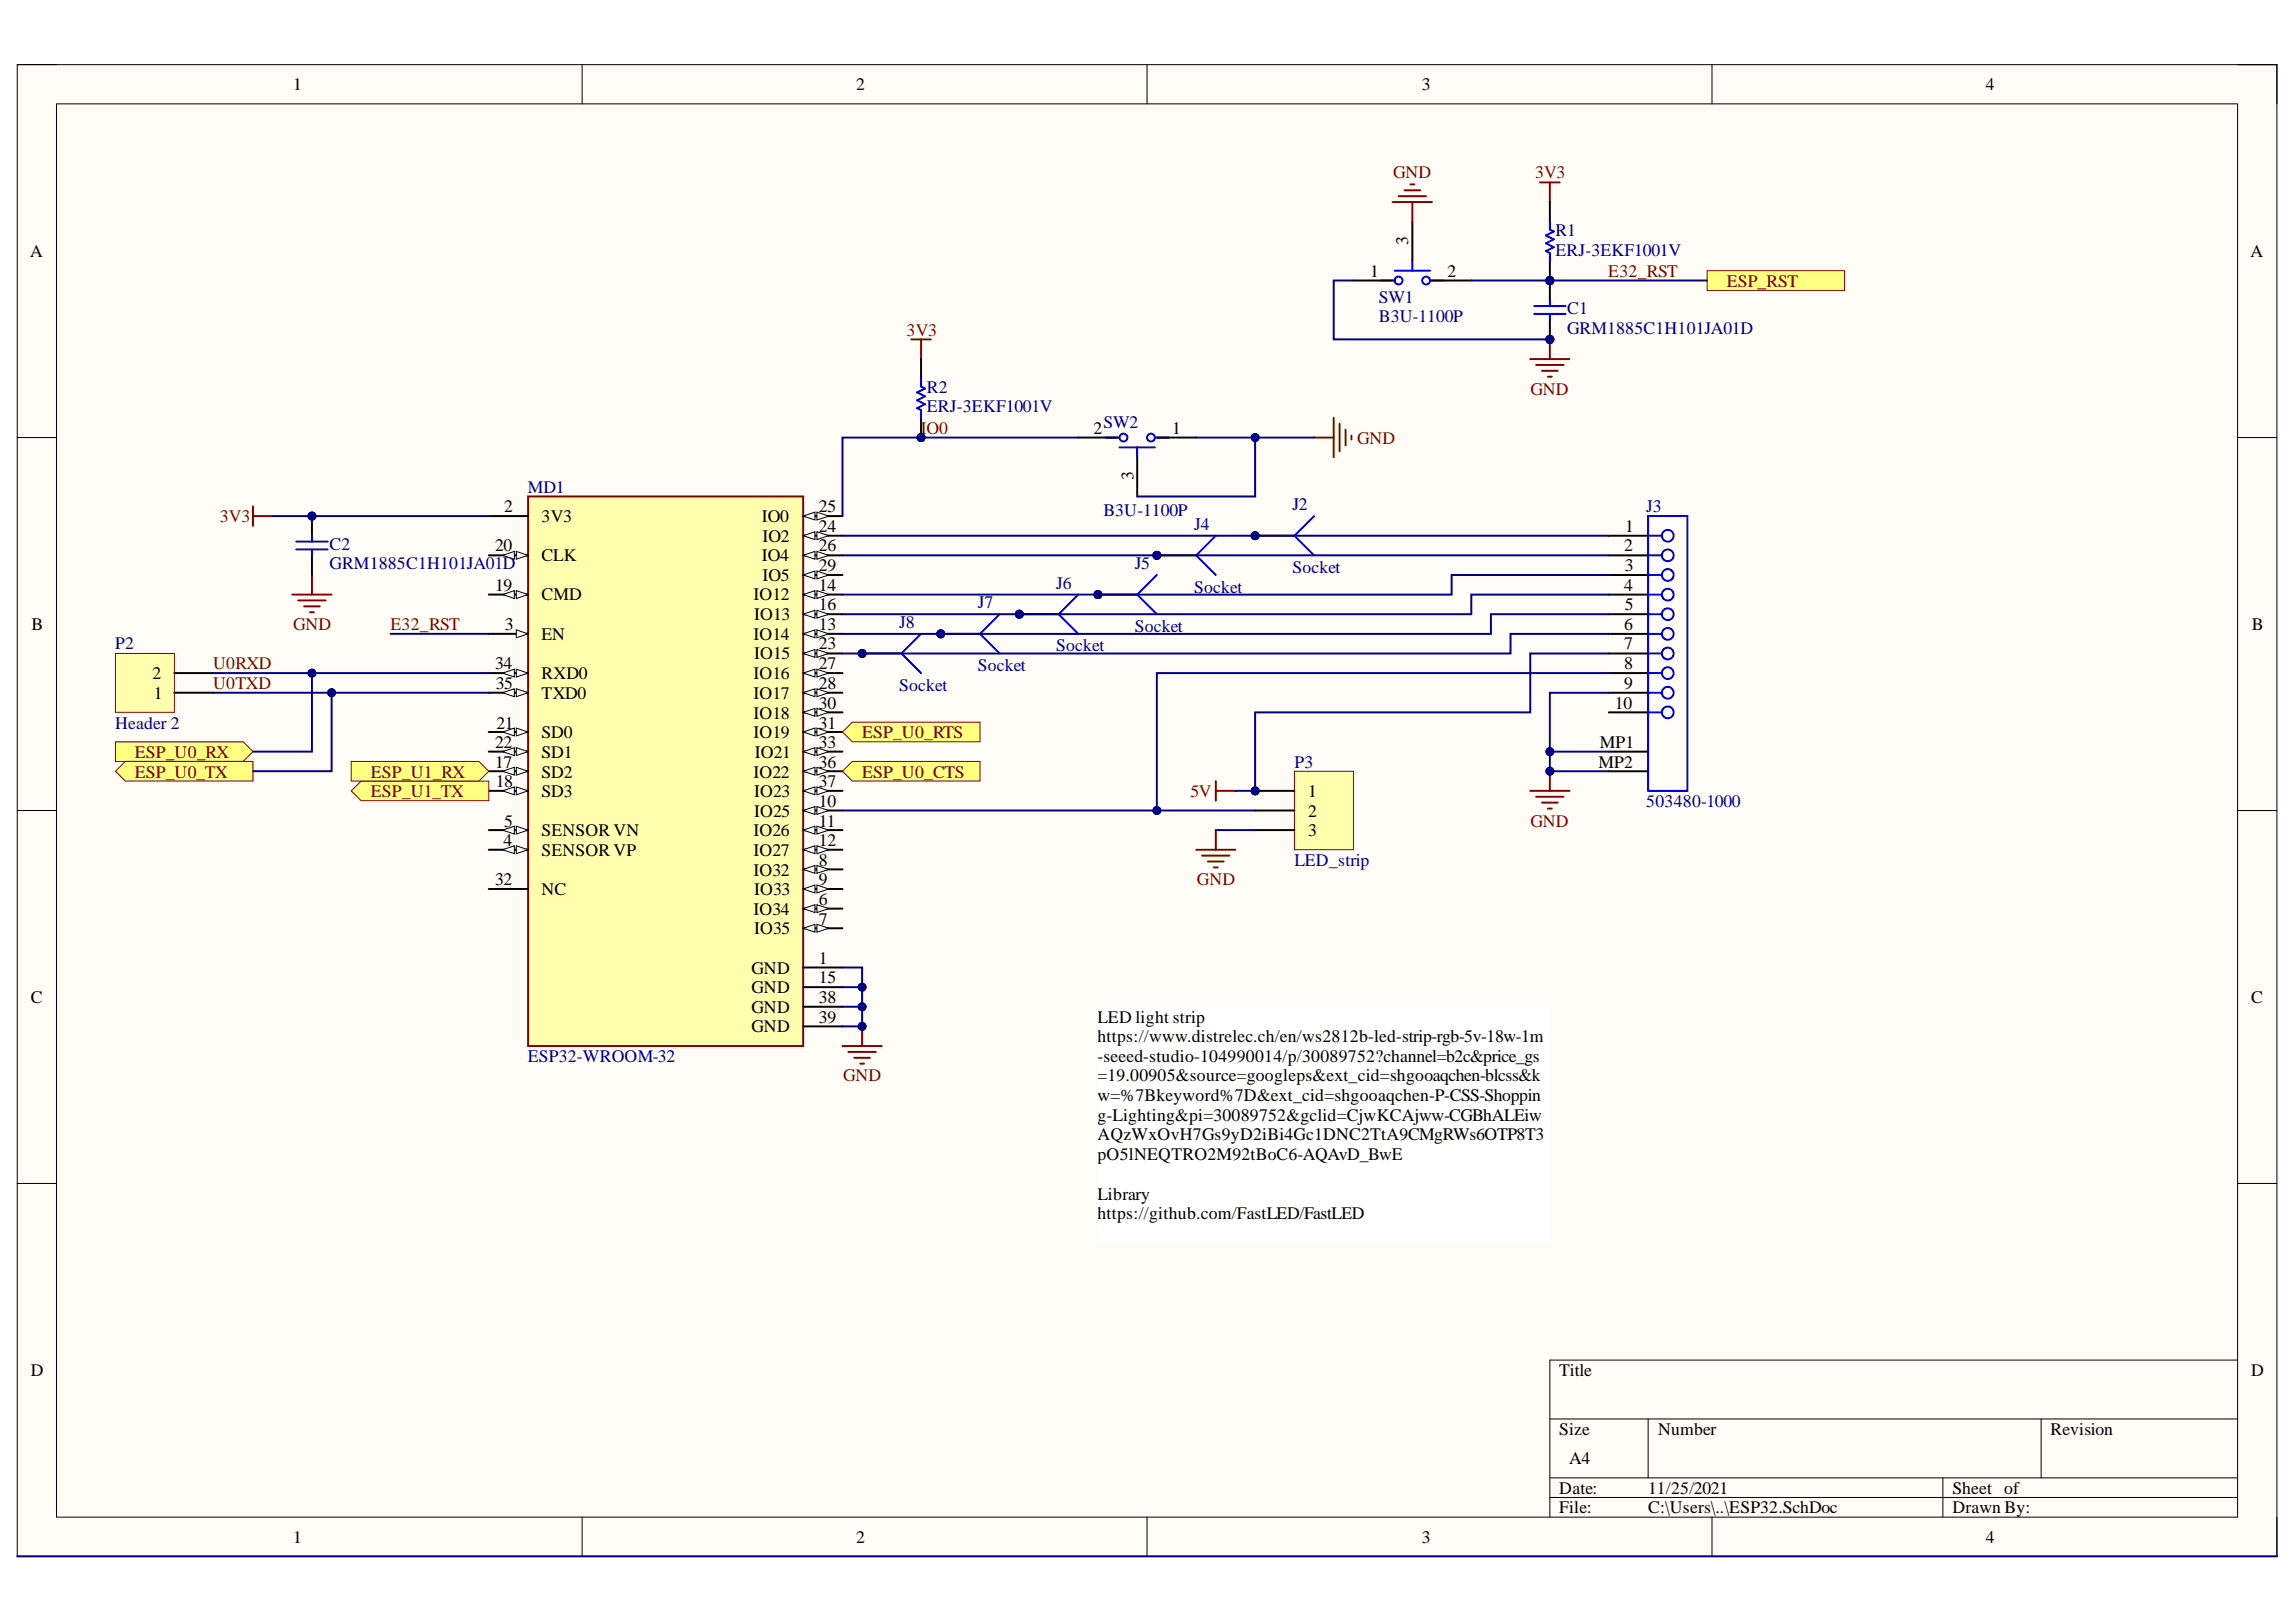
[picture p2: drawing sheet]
<svg xmlns="http://www.w3.org/2000/svg" width="297mm" height="210mm" viewBox="0 0 297 210" stroke-linecap="round" stroke-linejoin="round" font-family="sans-serif">
<defs><g id="words">
<g font-size="2.3">
<text x="37.9" y="11.7">1</text>
<text x="110.8" y="11.7">2</text>
<text x="184" y="11.7">3</text>
<text x="256.9" y="11.7">4</text>
<text x="3.9" y="33.3">A</text>
<text x="177.3" y="35.9">1</text>
<text x="182.2" y="31.7" transform="rotate(-90 182.2 31.7)">3</text>
<text x="187.3" y="35.9">2</text>
<text x="291.2" y="33.3">A</text>
<text x="141.5" y="56.1">2</text>
<text x="151.6" y="56.1">1</text>
<text x="146.6" y="62.2" transform="rotate(-90 146.6 62.2)">3</text>
<text x="64.1" y="71.4">20</text>
<text x="65.2" y="66.3">2</text>
<text x="70.1" y="67.6">3V3</text>
<text x="98.6" y="67.6">IO0</text>
<text x="98.7" y="70.1">IO2</text>
<text x="105.9" y="66.3">25</text>
<text x="105.9" y="68.8">24</text>
<text x="105.9" y="71.4">26</text>
<text x="210.1" y="71.4">2</text>
<text x="210.3" y="68.8">1</text>
<text x="64.1" y="76.4">19</text>
<text x="70.1" y="72.6">CLK</text>
<text x="70.1" y="77.7">CMD</text>
<text x="97.5" y="77.7">IO12</text>
<text x="98.6" y="72.6">IO4</text>
<text x="98.7" y="75.2">IO5</text>
<text x="105.9" y="73.9">29</text>
<text x="105.9" y="76.4">14</text>
<text x="210.1" y="76.4">4</text>
<text x="210.2" y="73.9">3</text>
<text x="4.1" y="81.5">B</text>
<text x="65.3" y="81.5">3</text>
<text x="70.1" y="82.8">EN</text>
<text x="97.5" y="82.8">IO14</text>
<text x="97.6" y="80.2">IO13</text>
<text x="105.9" y="79">16</text>
<text x="105.9" y="81.5">13</text>
<text x="210.1" y="81.5">6</text>
<text x="210.2" y="79">5</text>
<text x="291.3" y="81.5">B</text>
<text x="19.7" y="87.9">2</text>
<text x="64.1" y="86.6">34</text>
<text x="64.1" y="89.2">35</text>
<text x="70.1" y="87.9">RXD0</text>
<text x="97.5" y="87.9">IO16</text>
<text x="97.6" y="85.3">IO15</text>
<text x="105.9" y="84.1">23</text>
<text x="105.9" y="86.6">27</text>
<text x="105.9" y="89.2">28</text>
<text x="210.1" y="84.1">7</text>
<text x="210.1" y="86.6">8</text>
<text x="210.1" y="89.2">9</text>
<text x="19.9" y="90.5">1</text>
<text x="64.2" y="94.3">21</text>
<text x="70.1" y="90.5">TXD0</text>
<text x="70.1" y="95.6">SD0</text>
<text x="97.5" y="90.5">IO17</text>
<text x="97.5" y="93">IO18</text>
<text x="97.5" y="95.6">IO19</text>
<text x="105.9" y="91.7">30</text>
<text x="105.9" y="94.3">31</text>
<text x="208.9" y="91.7">10</text>
<text x="64.1" y="96.8">22</text>
<text x="64.1" y="99.4">17</text>
<text x="64.1" y="101.9">18</text>
<text x="70.1" y="98.1">SD1</text>
<text x="70.1" y="100.6">SD2</text>
<text x="97.5" y="100.6">IO22</text>
<text x="97.6" y="98.1">IO21</text>
<text x="105.9" y="96.8">33</text>
<text x="105.9" y="99.4">36</text>
<text x="105.9" y="101.9">37</text>
<text x="206.8" y="99.4">MP2</text>
<text x="207" y="96.8">MP1</text>
<text x="65.2" y="107">5</text>
<text x="70.1" y="103.2">SD3</text>
<text x="97.6" y="103.2">IO23</text>
<text x="97.6" y="105.7">IO25</text>
<text x="105.9" y="104.4">10</text>
<text x="105.9" y="107">11</text>
<text x="169.2" y="103.2">1</text>
<text x="169.2" y="105.7">2</text>
<text x="65.2" y="109.5">4</text>
<text x="70.1" y="108.2">SENSOR VN</text>
<text x="70.1" y="110.8">SENSOR VP</text>
<text x="97.5" y="108.2">IO26</text>
<text x="97.5" y="110.8">IO27</text>
<text x="97.5" y="113.3">IO32</text>
<text x="105.9" y="109.5">12</text>
<text x="105.9" y="112">8</text>
<text x="169.2" y="108.2">3</text>
<text x="64.1" y="114.6">32</text>
<text x="70.1" y="115.8">NC</text>
<text x="97.5" y="118.4">IO34</text>
<text x="97.6" y="115.8">IO33</text>
<text x="105.9" y="114.6">9</text>
<text x="105.9" y="117.1">6</text>
<text x="105.9" y="119.6">7</text>
<text x="97.2" y="126">GND</text>
<text x="97.6" y="120.9">IO35</text>
<text x="105.9" y="124.7">1</text>
<text x="4" y="129.8">C</text>
<text x="97.2" y="128.5">GND</text>
<text x="97.2" y="131.1">GND</text>
<text x="105.9" y="127.3">15</text>
<text x="105.9" y="129.8">38</text>
<text x="291.2" y="129.8">C</text>
<text x="97.2" y="133.6">GND</text>
<text x="105.9" y="132.3">39</text>
<text x="142" y="132.3">LED light strip</text>
<text x="142" y="134.9">https://www.distrelec.ch/en/ws2812b-led-strip-rgb-5v-18w-1m</text>
<text x="142" y="137.4">-seeed-studio-104990014/p/30089752?channel=b2c&amp;price_gs</text>
<text x="142" y="139.9">=19.00905&amp;source=googleps&amp;ext_cid=shgooaqchen-blcss&amp;k</text>
<text x="142" y="142.5">w=%7Bkeyword%7D&amp;ext_cid=shgooaqchen-P-CSS-Shoppin</text>
<text x="142" y="145">g-Lighting&amp;pi=30089752&amp;gclid=CjwKCAjww-CGBhALEiw</text>
<text x="142" y="147.5">AQzWxOvH7Gs9yD2iBi4Gc1DNC2TtA9CMgRWs6OTP8T3</text>
<text x="142" y="150.2">pO5lNEQTRO2M92tBoC6-AQAvD_BwE</text>
<text x="142" y="155.2">Library</text>
<text x="142" y="157.8">https://github.com/FastLED/FastLED</text>
<text x="4" y="178.1">D</text>
<text x="201.7" y="178.1">Title</text>
<text x="291.2" y="178.1">D</text>
<text x="201.7" y="185.7">Size</text>
<text x="214.5" y="185.7">Number</text>
<text x="265.3" y="185.7">Revision</text>
<text x="203" y="189.5">A4</text>
<text x="201.7" y="193.3">Date:</text>
<text x="201.7" y="195.8">File:</text>
<text x="213.2" y="193.3">11/25/2021</text>
<text x="213.2" y="195.8">C:\Users\..\ESP32.SchDoc</text>
<text x="252.6" y="193.3">Sheet of</text>
<text x="252.6" y="195.8">Drawn By:</text>
<text x="37.9" y="199.6">1</text>
<text x="110.8" y="199.6">2</text>
<text x="184" y="199.6">3</text>
<text x="256.9" y="199.6">4</text>
</g>
<g font-size="2.3" fill="#800000">
<text x="180.2" y="23.1">GND</text>
<text x="198.6" y="23.1">3V3</text>
<text x="208.1" y="35.9">E32_RST</text>
<text x="223.4" y="37.1">ESP_RST</text>
<text x="117.3" y="43.5">3V3</text>
<text x="198" y="51.1">GND</text>
<text x="119.1" y="56.1">IO0</text>
<text x="175.6" y="57.4">GND</text>
<text x="28.4" y="67.6">3V3</text>
<text x="37.9" y="81.5">GND</text>
<text x="50.5" y="81.5">E32_RST</text>
<text x="27.6" y="89.2">U0TXD</text>
<text x="27.6" y="86.6">U0RXD</text>
<text x="111.5" y="95.6">ESP_U0_RTS</text>
<text x="17.4" y="98.1">ESP_U0_RX</text>
<text x="17.4" y="100.6">ESP_U0_TX</text>
<text x="48" y="100.6">ESP_U1_RX</text>
<text x="111.5" y="100.6">ESP_U0_CTS</text>
<text x="48" y="103.2">ESP_U1_TX</text>
<text x="154" y="103.2">5V</text>
<text x="198" y="107">GND</text>
<text x="154.8" y="114.6">GND</text>
<text x="109.1" y="139.9">GND</text>
</g>
<g font-size="2.3" fill="#000080">
<text x="201.2" y="30.5">R1</text>
<text x="201.2" y="33.1">ERJ-3EKF1001V</text>
<text x="178.4" y="39.2">SW1</text>
<text x="178.4" y="41.7">B3U-1100P</text>
<text x="202.7" y="40.7">C1</text>
<text x="202.7" y="43.2">GRM1885C1H101JA01D</text>
<text x="119.9" y="50.8">R2</text>
<text x="119.9" y="53.4">ERJ-3EKF1001V</text>
<text x="142.7" y="55.4">SW2</text>
<text x="68.3" y="63.8">MD1</text>
<text x="42.6" y="71.1">C2</text>
<text x="142.7" y="66.8">B3U-1100P</text>
<text x="154.5" y="68.6">J4</text>
<text x="167.2" y="66">J2</text>
<text x="213" y="66.3">J3</text>
<text x="42.6" y="73.7">GRM1885C1H101JA01D</text>
<text x="136.7" y="76.2">J6</text>
<text x="146.8" y="73.7">J5</text>
<text x="154.5" y="76.7">Socket</text>
<text x="167.2" y="74.2">Socket</text>
<text x="116.3" y="81.3">J8</text>
<text x="126.5" y="78.7">J7</text>
<text x="146.8" y="81.8">Socket</text>
<text x="14.9" y="84.1">P2</text>
<text x="116.3" y="89.5">Socket</text>
<text x="126.5" y="86.8">Socket</text>
<text x="136.7" y="84.3">Socket</text>
<text x="14.9" y="94.3">Header 2</text>
<text x="167.5" y="99.4">P3</text>
<text x="213" y="104.4">503480-1000</text>
<text x="167.5" y="112">LED_strip</text>
<text x="68.3" y="137.4">ESP32-WROOM-32</text>
</g>
</g></defs>
<path d="M2.2 8.4h292.4v193h-292.4z" fill-rule="evenodd" fill="#fffcf8"/>
<path d="M2.2 8.4h292.4v193h-292.4z" fill="none" stroke="#000" stroke-width=".13"/>
<path d="M7.3 13.4h282.2v182.9h-282.2z" fill-rule="evenodd" fill="#fffcf8"/>
<g fill="none" stroke="#000" stroke-width=".13">
<path d="M2.2 8.4h5.1M7.3 13.4h282.2v182.9h-282.2zM75.3 8.4v5M148.4 8.4v5M221.5 8.4v5M289.5 8.4h5.1v5M2.2 56.6h5.1M289.5 56.6h5.1M2.2 104.9h5.1M289.5 104.9h5.1M2.2 153.1h5.1M289.5 153.1h5.1"/>
<path d="M289.5 176h-89v20.3M75.3 196.3v5.1M148.4 196.3v5.1M200.5 183.6h89M200.5 191.3h89M200.5 193.8h89M213.2 183.6v7.7M221.5 196.3v5.1M251.4 191.3v5M264.1 183.6v7.7M294.6 196.3v5.1"/>
</g>
<path d="M68.3 64.2h35.6v71.2h-35.6z" fill-rule="evenodd" fill="#ffffb0"/>
<path d="M68.3 64.2h35.6v71.2h-35.6z" fill="none" stroke="#800000" stroke-width=".25"/>
<path d="M63.2 66.8h5.1M63.2 107.4h5.1" fill="none" stroke="#000" stroke-width=".25"/>
<path d="M66.8 106.9l1.5 .5-1.5 .5z" fill="#f8fcff"/>
<path d="M66.8 106.9l1.5 .5-1.5 .5z" fill="none" stroke="#000" stroke-width=".13"/>
<path d="M65 107.4l1.5-.5v1z" fill="#f8fcff"/>
<path d="M65 107.4l1.5-.5v1z" fill="none" stroke="#000" stroke-width=".13"/>
<path d="M63.2 110h5.1" fill="none" stroke="#000" stroke-width=".25"/>
<path d="M66.8 109.5l1.5 .5-1.5 .5z" fill="#f8fcff"/>
<path d="M66.8 109.5l1.5 .5-1.5 .5z" fill="none" stroke="#000" stroke-width=".13"/>
<path d="M65 110l1.5-.5v1z" fill="#f8fcff"/>
<path d="M65 110l1.5-.5v1z" fill="none" stroke="#000" stroke-width=".13"/>
<path d="M103.9 66.8h5.1" fill="none" stroke="#000" stroke-width=".25"/>
<path d="M103.9 66.8l1.5-.5v1z" fill="#f8fcff"/>
<path d="M103.9 66.8l1.5-.5v1z" fill="none" stroke="#000" stroke-width=".13"/>
<path d="M105.7 66.3l1.5 .5-1.5 .5z" fill="#f8fcff"/>
<path d="M105.7 66.3l1.5 .5-1.5 .5z" fill="none" stroke="#000" stroke-width=".13"/>
<path d="M103.9 69.3h5.1" fill="none" stroke="#000" stroke-width=".25"/>
<path d="M103.9 69.3l1.5-.5v1z" fill="#f8fcff"/>
<path d="M103.9 69.3l1.5-.5v1z" fill="none" stroke="#000" stroke-width=".13"/>
<path d="M105.7 68.8l1.5 .5-1.5 .5z" fill="#f8fcff"/>
<path d="M105.7 68.8l1.5 .5-1.5 .5z" fill="none" stroke="#000" stroke-width=".13"/>
<path d="M103.9 71.9h5.1" fill="none" stroke="#000" stroke-width=".25"/>
<path d="M103.9 71.9l1.5-.5v1z" fill="#f8fcff"/>
<path d="M103.9 71.9l1.5-.5v1z" fill="none" stroke="#000" stroke-width=".13"/>
<path d="M105.7 71.4l1.5 .5-1.5 .5z" fill="#f8fcff"/>
<path d="M105.7 71.4l1.5 .5-1.5 .5z" fill="none" stroke="#000" stroke-width=".13"/>
<path d="M103.9 74.4h5.1" fill="none" stroke="#000" stroke-width=".25"/>
<path d="M103.9 74.4l1.5-.5v1z" fill="#f8fcff"/>
<path d="M103.9 74.4l1.5-.5v1z" fill="none" stroke="#000" stroke-width=".13"/>
<path d="M105.7 73.9l1.5 .5-1.5 .5z" fill="#f8fcff"/>
<path d="M105.7 73.9l1.5 .5-1.5 .5z" fill="none" stroke="#000" stroke-width=".13"/>
<path d="M103.9 76.9h5.1" fill="none" stroke="#000" stroke-width=".25"/>
<path d="M103.9 76.9l1.5-.5v1.1z" fill="#f8fcff"/>
<path d="M103.9 76.9l1.5-.5v1.1z" fill="none" stroke="#000" stroke-width=".13"/>
<path d="M105.7 76.4l1.5 .5-1.5 .6z" fill="#f8fcff"/>
<path d="M105.7 76.4l1.5 .5-1.5 .6z" fill="none" stroke="#000" stroke-width=".13"/>
<path d="M103.9 79.5h5.1" fill="none" stroke="#000" stroke-width=".25"/>
<path d="M103.9 79.5l1.5-.5v1z" fill="#f8fcff"/>
<path d="M103.9 79.5l1.5-.5v1z" fill="none" stroke="#000" stroke-width=".13"/>
<path d="M105.7 79l1.5 .5-1.5 .5z" fill="#f8fcff"/>
<path d="M105.7 79l1.5 .5-1.5 .5z" fill="none" stroke="#000" stroke-width=".13"/>
<path d="M103.9 82h5.1" fill="none" stroke="#000" stroke-width=".25"/>
<path d="M103.9 82l1.5-.5v1z" fill="#f8fcff"/>
<path d="M103.9 82l1.5-.5v1z" fill="none" stroke="#000" stroke-width=".13"/>
<path d="M105.7 81.5l1.5 .5-1.5 .5z" fill="#f8fcff"/>
<path d="M105.7 81.5l1.5 .5-1.5 .5z" fill="none" stroke="#000" stroke-width=".13"/>
<path d="M103.9 84.6h5.1" fill="none" stroke="#000" stroke-width=".25"/>
<path d="M103.9 84.6l1.5-.5v1z" fill="#f8fcff"/>
<path d="M103.9 84.6l1.5-.5v1z" fill="none" stroke="#000" stroke-width=".13"/>
<path d="M105.7 84.1l1.5 .5-1.5 .5z" fill="#f8fcff"/>
<path d="M105.7 84.1l1.5 .5-1.5 .5z" fill="none" stroke="#000" stroke-width=".13"/>
<path d="M103.9 87.1h5.1" fill="none" stroke="#000" stroke-width=".25"/>
<path d="M103.9 87.1l1.5-.5v1z" fill="#f8fcff"/>
<path d="M103.9 87.1l1.5-.5v1z" fill="none" stroke="#000" stroke-width=".13"/>
<path d="M105.7 86.6l1.5 .5-1.5 .5z" fill="#f8fcff"/>
<path d="M105.7 86.6l1.5 .5-1.5 .5z" fill="none" stroke="#000" stroke-width=".13"/>
<path d="M103.9 89.6h5.1" fill="none" stroke="#000" stroke-width=".25"/>
<path d="M103.9 89.6l1.5-.5v1.1z" fill="#f8fcff"/>
<path d="M103.9 89.6l1.5-.5v1.1z" fill="none" stroke="#000" stroke-width=".13"/>
<path d="M105.7 89.1l1.5 .5-1.5 .6z" fill="#f8fcff"/>
<path d="M105.7 89.1l1.5 .5-1.5 .6z" fill="none" stroke="#000" stroke-width=".13"/>
<path d="M103.9 92.2h5.1" fill="none" stroke="#000" stroke-width=".25"/>
<path d="M103.9 92.2l1.5-.5v1z" fill="#f8fcff"/>
<path d="M103.9 92.2l1.5-.5v1z" fill="none" stroke="#000" stroke-width=".13"/>
<path d="M105.7 91.7l1.5 .5-1.5 .5z" fill="#f8fcff"/>
<path d="M105.7 91.7l1.5 .5-1.5 .5z" fill="none" stroke="#000" stroke-width=".13"/>
<path d="M103.9 94.7h5.1" fill="none" stroke="#000" stroke-width=".25"/>
<path d="M103.9 94.7l1.5-.5v1z" fill="#f8fcff"/>
<path d="M103.9 94.7l1.5-.5v1z" fill="none" stroke="#000" stroke-width=".13"/>
<path d="M105.7 94.2l1.5 .5-1.5 .5z" fill="#f8fcff"/>
<path d="M105.7 94.2l1.5 .5-1.5 .5z" fill="none" stroke="#000" stroke-width=".13"/>
<path d="M103.9 97.3h5.1" fill="none" stroke="#000" stroke-width=".25"/>
<path d="M103.9 97.3l1.5-.5v1z" fill="#f8fcff"/>
<path d="M103.9 97.3l1.5-.5v1z" fill="none" stroke="#000" stroke-width=".13"/>
<path d="M105.7 96.8l1.5 .5-1.5 .5z" fill="#f8fcff"/>
<path d="M105.7 96.8l1.5 .5-1.5 .5z" fill="none" stroke="#000" stroke-width=".13"/>
<path d="M103.9 99.8h5.1" fill="none" stroke="#000" stroke-width=".25"/>
<path d="M103.9 99.8l1.5-.5v1z" fill="#f8fcff"/>
<path d="M103.9 99.8l1.5-.5v1z" fill="none" stroke="#000" stroke-width=".13"/>
<path d="M105.7 99.3l1.5 .5-1.5 .5z" fill="#f8fcff"/>
<path d="M105.7 99.3l1.5 .5-1.5 .5z" fill="none" stroke="#000" stroke-width=".13"/>
<path d="M103.9 102.3h5.1" fill="none" stroke="#000" stroke-width=".25"/>
<path d="M103.9 102.3l1.5-.5v1.1z" fill="#f8fcff"/>
<path d="M103.9 102.3l1.5-.5v1.1z" fill="none" stroke="#000" stroke-width=".13"/>
<path d="M105.7 101.8l1.5 .5-1.5 .6z" fill="#f8fcff"/>
<path d="M105.7 101.8l1.5 .5-1.5 .6z" fill="none" stroke="#000" stroke-width=".13"/>
<path d="M103.9 104.9h5.1" fill="none" stroke="#000" stroke-width=".25"/>
<path d="M103.9 104.9l1.5-.5v1z" fill="#f8fcff"/>
<path d="M103.9 104.9l1.5-.5v1z" fill="none" stroke="#000" stroke-width=".13"/>
<path d="M105.7 104.4l1.5 .5-1.5 .5z" fill="#f8fcff"/>
<path d="M105.7 104.4l1.5 .5-1.5 .5z" fill="none" stroke="#000" stroke-width=".13"/>
<path d="M103.9 107.4h5.1" fill="none" stroke="#000" stroke-width=".25"/>
<path d="M103.9 107.4l1.5-.5v1z" fill="#f8fcff"/>
<path d="M103.9 107.4l1.5-.5v1z" fill="none" stroke="#000" stroke-width=".13"/>
<path d="M105.7 106.9l1.5 .5-1.5 .5z" fill="#f8fcff"/>
<path d="M105.7 106.9l1.5 .5-1.5 .5z" fill="none" stroke="#000" stroke-width=".13"/>
<path d="M103.9 110h5.1" fill="none" stroke="#000" stroke-width=".25"/>
<path d="M103.9 110l1.5-.5v1z" fill="#f8fcff"/>
<path d="M103.9 110l1.5-.5v1z" fill="none" stroke="#000" stroke-width=".13"/>
<path d="M105.7 109.5l1.5 .5-1.5 .5z" fill="#f8fcff"/>
<path d="M105.7 109.5l1.5 .5-1.5 .5z" fill="none" stroke="#000" stroke-width=".13"/>
<path d="M103.9 112.5h5.1" fill="none" stroke="#000" stroke-width=".25"/>
<path d="M103.9 112.5l1.5-.5v1z" fill="#f8fcff"/>
<path d="M103.9 112.5l1.5-.5v1z" fill="none" stroke="#000" stroke-width=".13"/>
<path d="M105.7 112l1.5 .5-1.5 .5z" fill="#f8fcff"/>
<path d="M105.7 112l1.5 .5-1.5 .5z" fill="none" stroke="#000" stroke-width=".13"/>
<path d="M103.9 115h5.1" fill="none" stroke="#000" stroke-width=".25"/>
<path d="M103.9 115l1.5-.5v1.1z" fill="#f8fcff"/>
<path d="M103.9 115l1.5-.5v1.1z" fill="none" stroke="#000" stroke-width=".13"/>
<path d="M105.7 114.5l1.5 .5-1.5 .6z" fill="#f8fcff"/>
<path d="M105.7 114.5l1.5 .5-1.5 .6z" fill="none" stroke="#000" stroke-width=".13"/>
<path d="M103.9 117.6h5.1" fill="none" stroke="#000" stroke-width=".25"/>
<path d="M103.9 117.6l1.5-.5v1z" fill="#f8fcff"/>
<path d="M103.9 117.6l1.5-.5v1z" fill="none" stroke="#000" stroke-width=".13"/>
<path d="M105.7 117.1l1.5 .5-1.5 .5z" fill="#f8fcff"/>
<path d="M105.7 117.1l1.5 .5-1.5 .5z" fill="none" stroke="#000" stroke-width=".13"/>
<path d="M103.9 120.1h5.1" fill="none" stroke="#000" stroke-width=".25"/>
<path d="M103.9 120.1l1.5-.5v1z" fill="#f8fcff"/>
<path d="M103.9 120.1l1.5-.5v1z" fill="none" stroke="#000" stroke-width=".13"/>
<path d="M105.7 119.6l1.5 .5-1.5 .5z" fill="#f8fcff"/>
<path d="M105.7 119.6l1.5 .5-1.5 .5z" fill="none" stroke="#000" stroke-width=".13"/>
<path d="M63.2 71.9h5.1" fill="none" stroke="#000" stroke-width=".25"/>
<path d="M66.8 71.4l1.5 .5-1.5 .5z" fill="#f8fcff"/>
<path d="M66.8 71.4l1.5 .5-1.5 .5z" fill="none" stroke="#000" stroke-width=".13"/>
<path d="M65 71.9l1.5-.5v1z" fill="#f8fcff"/>
<path d="M65 71.9l1.5-.5v1z" fill="none" stroke="#000" stroke-width=".13"/>
<path d="M63.2 76.9h5.1" fill="none" stroke="#000" stroke-width=".25"/>
<path d="M66.8 76.4l1.5 .5-1.5 .6z" fill="#f8fcff"/>
<path d="M66.8 76.4l1.5 .5-1.5 .6z" fill="none" stroke="#000" stroke-width=".13"/>
<path d="M65 76.9l1.5-.5v1.1z" fill="#f8fcff"/>
<path d="M65 76.9l1.5-.5v1.1z" fill="none" stroke="#000" stroke-width=".13"/>
<path d="M63.2 82h5.1" fill="none" stroke="#000" stroke-width=".25"/>
<path d="M66.8 81.5l1.5 .5-1.5 .5z" fill="#f8fcff"/>
<path d="M66.8 81.5l1.5 .5-1.5 .5z" fill="none" stroke="#000" stroke-width=".13"/>
<path d="M63.2 87.1h5.1M63.2 115h5.1" fill="none" stroke="#000" stroke-width=".25"/>
<path d="M66.8 86.6l1.5 .5-1.5 .5z" fill="#f8fcff"/>
<path d="M66.8 86.6l1.5 .5-1.5 .5z" fill="none" stroke="#000" stroke-width=".13"/>
<path d="M65 87.1l1.5-.5v1z" fill="#f8fcff"/>
<path d="M65 87.1l1.5-.5v1z" fill="none" stroke="#000" stroke-width=".13"/>
<path d="M63.2 89.6h5.1" fill="none" stroke="#000" stroke-width=".25"/>
<path d="M66.8 89.1l1.5 .5-1.5 .6z" fill="#f8fcff"/>
<path d="M66.8 89.1l1.5 .5-1.5 .6z" fill="none" stroke="#000" stroke-width=".13"/>
<path d="M65 89.6l1.5-.5v1.1z" fill="#f8fcff"/>
<path d="M65 89.6l1.5-.5v1.1z" fill="none" stroke="#000" stroke-width=".13"/>
<path d="M63.2 94.7h5.1" fill="none" stroke="#000" stroke-width=".25"/>
<path d="M66.8 94.2l1.5 .5-1.5 .5z" fill="#f8fcff"/>
<path d="M66.8 94.2l1.5 .5-1.5 .5z" fill="none" stroke="#000" stroke-width=".13"/>
<path d="M65 94.7l1.5-.5v1z" fill="#f8fcff"/>
<path d="M65 94.7l1.5-.5v1z" fill="none" stroke="#000" stroke-width=".13"/>
<path d="M63.2 97.3h5.1" fill="none" stroke="#000" stroke-width=".25"/>
<path d="M66.8 96.8l1.5 .5-1.5 .5z" fill="#f8fcff"/>
<path d="M66.8 96.8l1.5 .5-1.5 .5z" fill="none" stroke="#000" stroke-width=".13"/>
<path d="M65 97.3l1.5-.5v1z" fill="#f8fcff"/>
<path d="M65 97.3l1.5-.5v1z" fill="none" stroke="#000" stroke-width=".13"/>
<path d="M63.2 99.8h5.1" fill="none" stroke="#000" stroke-width=".25"/>
<path d="M66.8 99.3l1.5 .5-1.5 .5z" fill="#f8fcff"/>
<path d="M66.8 99.3l1.5 .5-1.5 .5z" fill="none" stroke="#000" stroke-width=".13"/>
<path d="M65 99.8l1.5-.5v1z" fill="#f8fcff"/>
<path d="M65 99.8l1.5-.5v1z" fill="none" stroke="#000" stroke-width=".13"/>
<path d="M63.2 102.3h5.1" fill="none" stroke="#000" stroke-width=".25"/>
<path d="M66.8 101.8l1.5 .5-1.5 .6z" fill="#f8fcff"/>
<path d="M66.8 101.8l1.5 .5-1.5 .6z" fill="none" stroke="#000" stroke-width=".13"/>
<path d="M65 102.3l1.5-.5v1.1z" fill="#f8fcff"/>
<path d="M65 102.3l1.5-.5v1.1z" fill="none" stroke="#000" stroke-width=".13"/>
<path d="M103.9 125.2h5.1M103.9 127.7h5.1M103.9 130.3h5.1M103.9 132.8h5.1" fill="none" stroke="#000" stroke-width=".25"/>
<path d="M109 135.4h5.1M109.8 136.1h3.5M110.5 136.9h2.1M111.3 137.7h.5M111.5 132.8v2.6" fill="none" stroke="#800000" stroke-width=".25"/>
<circle cx="111.5" cy="132.8" r=".51" fill="#000080"/>
<circle cx="111.5" cy="132.8" r=".51" fill="none" stroke="#000080" stroke-width=".13"/>
<g fill="none" stroke="#800000" stroke-width=".25">
<path d="M199.2 23.6h2.6M200.5 23.6v2.5M198 46.5h5M198.7 47.2h3.6M199.5 48h2M200.3 48.8h.5M200.5 43.9v2.6M32.7 65.5v2.6M32.7 66.8h2.6M37.8 76.9h5.1M38.6 77.7h3.5M39.3 78.5h2.1"/>
<path d="M40.1 79.2h.5M40.4 74.4v2.5"/>
</g>
<circle cx="200.5" cy="43.9" r=".51" fill="#000080"/>
<circle cx="200.5" cy="43.9" r=".51" fill="none" stroke="#000080" stroke-width=".13"/>
<path d="M117.9 43.9h2.5M119.2 43.9v2.6" fill="none" stroke="#800000" stroke-width=".25"/>
<circle cx="119.2" cy="56.6" r=".51" fill="#000080"/>
<circle cx="119.2" cy="56.6" r=".51" fill="none" stroke="#000080" stroke-width=".13"/>
<path d="M170 56.6h2.5M172.5 54.1v5.1M173.3 54.8v3.6M174.1 55.6v2M174.8 56.4v.5" fill="none" stroke="#800000" stroke-width=".25"/>
<path d="M14.9 84.6h7.7v7.6h-7.7z" fill-rule="evenodd" fill="#ffffb0"/>
<path d="M14.9 84.6h7.7v7.6h-7.7z" fill="none" stroke="#800000" stroke-width=".13"/>
<path d="M22.6 89.6h5M22.6 87.1h5" fill="none" stroke="#000" stroke-width=".25"/>
<path d="M14.9 96h16.6l1.2 1.3-1.2 1.2h-16.6z" fill-rule="evenodd" fill="#ffff80"/>
<path d="M14.9 96h16.6l1.2 1.3-1.2 1.2h-16.6z" fill="none" stroke="#800000" stroke-width=".13"/>
<path d="M14.9 99.8l1.3-1.3h16.5v2.6h-16.5z" fill-rule="evenodd" fill="#ffff80"/>
<path d="M14.9 99.8l1.3-1.3h16.5v2.6h-16.5z" fill="none" stroke="#800000" stroke-width=".13"/>
<path d="M45.4 102.3l1.3-1.2h16.5v2.5h-16.5z" fill-rule="evenodd" fill="#ffff80"/>
<path d="M45.4 102.3l1.3-1.2h16.5v2.5h-16.5z" fill="none" stroke="#800000" stroke-width=".13"/>
<path d="M45.4 98.5h16.6l1.2 1.3-1.2 1.3h-16.6z" fill-rule="evenodd" fill="#ffff80"/>
<path d="M45.4 98.5h16.6l1.2 1.3-1.2 1.3h-16.6z" fill="none" stroke="#800000" stroke-width=".13"/>
<path d="M142 130.3h58.5v30.5h-58.5z" fill-rule="evenodd" fill="#fff"/>
<path d="M142 130.3h58.5v30.5h-58.5z" fill="none" stroke="#fff" stroke-width=".13"/>
<circle cx="162.4" cy="102.3" r=".51" fill="#000080"/>
<circle cx="162.4" cy="102.3" r=".51" fill="none" stroke="#000080" stroke-width=".13"/>
<path d="M167.5 99.8h7.6v10.2h-7.6z" fill-rule="evenodd" fill="#ffffb0"/>
<path d="M167.5 99.8h7.6v10.2h-7.6z" fill="none" stroke="#800000" stroke-width=".13"/>
<path d="M162.4 102.3h5.1" fill="none" stroke="#000" stroke-width=".25"/>
<circle cx="162.4" cy="102.3" r=".51" fill="#000080"/>
<circle cx="162.4" cy="102.3" r=".51" fill="none" stroke="#000080" stroke-width=".13"/>
<path d="M162.4 104.9h5.1M162.4 107.4h5.1" fill="none" stroke="#000" stroke-width=".25"/>
<path d="M154.8 110h5M155.5 110.7h3.6M156.3 111.5h2M157 112.3h.5M157.3 101.1v2.5M157.3 107.4v2.6M157.3 102.3h2.5" fill="none" stroke="#800000" stroke-width=".25"/>
<circle cx="162.4" cy="69.3" r=".51" fill="#000080"/>
<circle cx="162.4" cy="69.3" r=".51" fill="none" stroke="#000080" stroke-width=".13"/>
<path d="M162.4 69.3h5.1" fill="none" stroke="#000" stroke-width=".25"/>
<circle cx="162.4" cy="69.3" r=".51" fill="#000080"/>
<circle cx="162.4" cy="69.3" r=".51" fill="none" stroke="#000080" stroke-width=".13"/>
<path d="M170 66.8l-2.5 2.5 2.5 2.6" fill="none" stroke="#00f" stroke-width=".25"/>
<circle cx="149.7" cy="71.9" r=".51" fill="#000080"/>
<circle cx="149.7" cy="71.9" r=".51" fill="none" stroke="#000080" stroke-width=".13"/>
<path d="M149.7 71.9h5.1" fill="none" stroke="#000" stroke-width=".25"/>
<circle cx="149.7" cy="71.9" r=".51" fill="#000080"/>
<circle cx="149.7" cy="71.9" r=".51" fill="none" stroke="#000080" stroke-width=".13"/>
<path d="M157.3 69.3l-2.5 2.6 2.5 2.5" fill="none" stroke="#00f" stroke-width=".25"/>
<circle cx="142" cy="76.9" r=".51" fill="#000080"/>
<circle cx="142" cy="76.9" r=".51" fill="none" stroke="#000080" stroke-width=".13"/>
<path d="M142 76.9h5.1" fill="none" stroke="#000" stroke-width=".25"/>
<circle cx="142" cy="76.9" r=".51" fill="#000080"/>
<circle cx="142" cy="76.9" r=".51" fill="none" stroke="#000080" stroke-width=".13"/>
<path d="M149.7 74.4l-2.6 2.5 2.6 2.6" fill="none" stroke="#00f" stroke-width=".25"/>
<circle cx="131.9" cy="79.5" r=".51" fill="#000080"/>
<circle cx="131.9" cy="79.5" r=".51" fill="none" stroke="#000080" stroke-width=".13"/>
<path d="M131.9 79.5h5.1" fill="none" stroke="#000" stroke-width=".25"/>
<circle cx="131.9" cy="79.5" r=".51" fill="#000080"/>
<circle cx="131.9" cy="79.5" r=".51" fill="none" stroke="#000080" stroke-width=".13"/>
<path d="M139.5 76.9l-2.5 2.6 2.5 2.5" fill="none" stroke="#00f" stroke-width=".25"/>
<circle cx="121.7" cy="82" r=".51" fill="#000080"/>
<circle cx="121.7" cy="82" r=".51" fill="none" stroke="#000080" stroke-width=".13"/>
<path d="M121.7 82h5.1" fill="none" stroke="#000" stroke-width=".25"/>
<circle cx="121.7" cy="82" r=".51" fill="#000080"/>
<circle cx="121.7" cy="82" r=".51" fill="none" stroke="#000080" stroke-width=".13"/>
<path d="M129.3 79.5l-2.5 2.5 2.5 2.6" fill="none" stroke="#00f" stroke-width=".25"/>
<circle cx="111.5" cy="84.6" r=".51" fill="#000080"/>
<circle cx="111.5" cy="84.6" r=".51" fill="none" stroke="#000080" stroke-width=".13"/>
<path d="M111.5 84.6h5.1" fill="none" stroke="#000" stroke-width=".25"/>
<circle cx="111.5" cy="84.6" r=".51" fill="#000080"/>
<circle cx="111.5" cy="84.6" r=".51" fill="none" stroke="#000080" stroke-width=".13"/>
<g fill="none" stroke="#00f" stroke-width=".25">
<path d="M213.2 66.8h5.1v35.5h-5.1zM213.2 79.5h1.8M213.2 76.9h1.8M213.2 74.4h1.8M213.2 71.9h1.8M213.2 69.3h1.8M119.2 82l-2.6 2.6 2.6 2.5M213.2 89.7h1.8M213.2 87.1h1.8M213.2 84.6h1.8M213.2 82h1.8M213.2 92.2h1.8"/>
<circle cx="215.8" cy="71.9" r=".76"/>
<circle cx="215.8" cy="69.3" r=".76"/>
<circle cx="215.8" cy="76.9" r=".76"/>
<circle cx="215.8" cy="79.5" r=".76"/>
<circle cx="215.8" cy="74.4" r=".76"/>
<circle cx="215.8" cy="92.2" r=".76"/>
<circle cx="215.8" cy="87.1" r=".76"/>
<circle cx="215.8" cy="84.6" r=".76"/>
<circle cx="215.8" cy="82" r=".76"/>
<circle cx="215.8" cy="89.6" r=".76"/>
</g>
<path d="M208.1 69.3h5.1M208.1 71.9h5.1M208.1 74.4h5.1M208.1 76.9h5.1M208.1 79.5h5.1M208.1 82h5.1M208.1 84.6h5.1M208.1 87.1h5.1M208.1 89.7h5.1M208.1 92.2h5.1M208.1 97.3h5.1M208.1 99.8h5.1" fill="none" stroke="#000" stroke-width=".25"/>
<path d="M200.5 99.8v2.5M198 102.3h5M198.7 103.1h3.6M199.5 103.9h2M200.3 104.6h.5" fill="none" stroke="#800000" stroke-width=".25"/>
<circle cx="200.5" cy="99.8" r=".51" fill="#000080"/>
<circle cx="200.5" cy="99.8" r=".51" fill="none" stroke="#000080" stroke-width=".13"/>
<circle cx="40.4" cy="66.8" r=".51" fill="#000080"/>
<circle cx="40.4" cy="66.8" r=".51" fill="none" stroke="#000080" stroke-width=".13"/>
<path d="M40.4 66.8v2.5M40.4 71.9v2.5" fill="none" stroke="#000" stroke-width=".25"/>
<circle cx="40.4" cy="66.8" r=".51" fill="#000080"/>
<circle cx="40.4" cy="66.8" r=".51" fill="none" stroke="#000080" stroke-width=".13"/>
<path d="M38.3 70.1h4.1M38.3 71.1h4.1M40.4 69.3v.8M40.4 71.1v.8" fill="none" stroke="#00f" stroke-width=".25"/>
<circle cx="119.2" cy="56.6" r=".51" fill="#000080"/>
<circle cx="119.2" cy="56.6" r=".51" fill="none" stroke="#000080" stroke-width=".13"/>
<path d="M119.2 46.5v2.5M119.2 54.1v2.5" fill="none" stroke="#000" stroke-width=".25"/>
<circle cx="119.2" cy="56.6" r=".51" fill="#000080"/>
<circle cx="119.2" cy="56.6" r=".51" fill="none" stroke="#000080" stroke-width=".13"/>
<path d="M119.2 49v1l.5 .3-1 .5 1 .5-1 .5 1 .5-1 .5 .5 .3v1" fill="none" stroke="#00f" stroke-width=".25"/>
<circle cx="200.5" cy="36.3" r=".51" fill="#000080"/>
<circle cx="200.5" cy="36.3" r=".51" fill="none" stroke="#000080" stroke-width=".13"/>
<path d="M200.5 26.1v2.6M200.5 33.8v2.5" fill="none" stroke="#000" stroke-width=".25"/>
<circle cx="200.5" cy="36.3" r=".51" fill="#000080"/>
<circle cx="200.5" cy="36.3" r=".51" fill="none" stroke="#000080" stroke-width=".13"/>
<path d="M200.5 28.7v1l.5 .3-1 .5 1 .5-1 .5 1 .5-1 .5 .5 .3v1" fill="none" stroke="#00f" stroke-width=".25"/>
<circle cx="200.5" cy="43.9" r=".51" fill="#000080"/>
<circle cx="200.5" cy="43.9" r=".51" fill="none" stroke="#000080" stroke-width=".13"/>
<circle cx="200.5" cy="36.3" r=".51" fill="#000080"/>
<circle cx="200.5" cy="36.3" r=".51" fill="none" stroke="#000080" stroke-width=".13"/>
<path d="M200.5 41.4v2.5" fill="none" stroke="#000" stroke-width=".25"/>
<circle cx="200.5" cy="43.9" r=".51" fill="#000080"/>
<circle cx="200.5" cy="43.9" r=".51" fill="none" stroke="#000080" stroke-width=".13"/>
<path d="M200.5 36.3v2.5" fill="none" stroke="#000" stroke-width=".25"/>
<circle cx="200.5" cy="36.3" r=".51" fill="#000080"/>
<circle cx="200.5" cy="36.3" r=".51" fill="none" stroke="#000080" stroke-width=".13"/>
<path d="M198.5 39.6h4M200.5 38.8v.8M198.5 40.6h4M200.5 40.6v.8" fill="none" stroke="#00f" stroke-width=".25"/>
<path d="M109 94.7l1.3-1.2h16.5v2.5h-16.5z" fill-rule="evenodd" fill="#ffff80"/>
<path d="M109 94.7l1.3-1.2h16.5v2.5h-16.5z" fill="none" stroke="#800000" stroke-width=".13"/>
<path d="M109 99.8l1.3-1.3h16.5v2.6h-16.5z" fill-rule="evenodd" fill="#ffff80"/>
<path d="M109 99.8l1.3-1.3h16.5v2.6h-16.5z" fill="none" stroke="#800000" stroke-width=".13"/>
<g fill="none" stroke="#00f" stroke-width=".25">
<path d="M178.6 36.3h1.8M180.4 35h4.6M182.7 33.8v1.2M185 36.3h1.8M143.1 56.6h1.7M144.8 57.9h4.6M147.1 57.9v1.3M149.4 56.6h1.8"/>
<circle cx="180.9" cy="36.3" r=".51"/>
<circle cx="184.5" cy="36.3" r=".51"/>
<circle cx="145.3" cy="56.6" r=".51"/>
<circle cx="148.9" cy="56.6" r=".51"/>
</g>
<path d="M175.1 36.3h5.1M182.7 28.7v5.1M185.3 36.3h5M139.5 56.6h5.1M147.1 59.2v5M149.7 56.6h5.1" fill="none" stroke="#000" stroke-width=".25"/>
<path d="M180.2 26.1h5.1M180.9 25.4h3.6M181.7 24.6h2M182.5 23.9h.5M182.7 26.1v2.6" fill="none" stroke="#800000" stroke-width=".25"/>
<path d="M220.8 35h17.8v2.6h-17.8z" fill-rule="evenodd" fill="#ffff80"/>
<path d="M220.8 35h17.8v2.6h-17.8z" fill="none" stroke="#800000" stroke-width=".13"/>
<path d="M109 125.2h2.5v2.5" fill="none" stroke="#000080" stroke-width=".25"/>
<circle cx="111.5" cy="127.7" r=".51" fill="#000080"/>
<circle cx="111.5" cy="127.7" r=".51" fill="none" stroke="#000080" stroke-width=".13"/>
<path d="M109 127.7h2.5v2.6h-2.5" fill="none" stroke="#000080" stroke-width=".25"/>
<circle cx="111.5" cy="130.3" r=".51" fill="#000080"/>
<circle cx="111.5" cy="130.3" r=".51" fill="none" stroke="#000080" stroke-width=".13"/>
<circle cx="111.5" cy="127.7" r=".51" fill="#000080"/>
<circle cx="111.5" cy="127.7" r=".51" fill="none" stroke="#000080" stroke-width=".13"/>
<path d="M111.5 130.3v2.5h-2.5" fill="none" stroke="#000080" stroke-width=".25"/>
<circle cx="111.5" cy="130.3" r=".51" fill="#000080"/>
<circle cx="111.5" cy="130.3" r=".51" fill="none" stroke="#000080" stroke-width=".13"/>
<circle cx="111.5" cy="132.8" r=".51" fill="#000080"/>
<circle cx="111.5" cy="132.8" r=".51" fill="none" stroke="#000080" stroke-width=".13"/>
<path d="M200.5 36.3h20.3M50.5 82h12.7" fill="none" stroke="#000080" stroke-width=".25"/>
<circle cx="200.5" cy="36.3" r=".51" fill="#000080"/>
<circle cx="200.5" cy="36.3" r=".51" fill="none" stroke="#000080" stroke-width=".13"/>
<path d="M35.3 66.8h27.9" fill="none" stroke="#000080" stroke-width=".25"/>
<circle cx="40.4" cy="66.8" r=".51" fill="#000080"/>
<circle cx="40.4" cy="66.8" r=".51" fill="none" stroke="#000080" stroke-width=".13"/>
<path d="M154.8 56.6h15.2" fill="none" stroke="#000080" stroke-width=".25"/>
<circle cx="162.4" cy="56.6" r=".51" fill="#000080"/>
<circle cx="162.4" cy="56.6" r=".51" fill="none" stroke="#000080" stroke-width=".13"/>
<path d="M175.1 36.3h-2.6v7.6h28" fill="none" stroke="#000080" stroke-width=".25"/>
<circle cx="200.5" cy="43.9" r=".51" fill="#000080"/>
<circle cx="200.5" cy="43.9" r=".51" fill="none" stroke="#000080" stroke-width=".13"/>
<path d="M40.4 87.1v10.2h-7.7" fill="none" stroke="#000080" stroke-width=".25"/>
<circle cx="40.4" cy="87.1" r=".51" fill="#000080"/>
<circle cx="40.4" cy="87.1" r=".51" fill="none" stroke="#000080" stroke-width=".13"/>
<path d="M27.6 87.1h35.6" fill="none" stroke="#000080" stroke-width=".25"/>
<circle cx="40.4" cy="87.1" r=".51" fill="#000080"/>
<circle cx="40.4" cy="87.1" r=".51" fill="none" stroke="#000080" stroke-width=".13"/>
<path d="M27.6 89.6h35.6" fill="none" stroke="#000080" stroke-width=".25"/>
<circle cx="42.9" cy="89.6" r=".51" fill="#000080"/>
<circle cx="42.9" cy="89.6" r=".51" fill="none" stroke="#000080" stroke-width=".13"/>
<path d="M42.9 89.6v10.2h-10.2" fill="none" stroke="#000080" stroke-width=".25"/>
<circle cx="42.9" cy="89.6" r=".51" fill="#000080"/>
<circle cx="42.9" cy="89.6" r=".51" fill="none" stroke="#000080" stroke-width=".13"/>
<path d="M190.3 36.3h10.2" fill="none" stroke="#000080" stroke-width=".25"/>
<circle cx="200.5" cy="36.3" r=".51" fill="#000080"/>
<circle cx="200.5" cy="36.3" r=".51" fill="none" stroke="#000080" stroke-width=".13"/>
<path d="M109 71.9h40.7" fill="none" stroke="#000080" stroke-width=".25"/>
<circle cx="149.7" cy="71.9" r=".51" fill="#000080"/>
<circle cx="149.7" cy="71.9" r=".51" fill="none" stroke="#000080" stroke-width=".13"/>
<path d="M109 76.9h33M2.2 201.4h292.4" fill="none" stroke="#000080" stroke-width=".25"/>
<circle cx="142" cy="76.9" r=".51" fill="#000080"/>
<circle cx="142" cy="76.9" r=".51" fill="none" stroke="#000080" stroke-width=".13"/>
<path d="M109 79.5h22.9" fill="none" stroke="#000080" stroke-width=".25"/>
<circle cx="131.9" cy="79.5" r=".51" fill="#000080"/>
<circle cx="131.9" cy="79.5" r=".51" fill="none" stroke="#000080" stroke-width=".13"/>
<path d="M109 104.9h53.4" fill="none" stroke="#000080" stroke-width=".25"/>
<circle cx="149.7" cy="104.9" r=".51" fill="#000080"/>
<circle cx="149.7" cy="104.9" r=".51" fill="none" stroke="#000080" stroke-width=".13"/>
<path d="M109 69.3h99.1" fill="none" stroke="#000080" stroke-width=".25"/>
<circle cx="162.4" cy="69.3" r=".51" fill="#000080"/>
<circle cx="162.4" cy="69.3" r=".51" fill="none" stroke="#000080" stroke-width=".13"/>
<path d="M149.7 71.9h58.4" fill="none" stroke="#000080" stroke-width=".25"/>
<circle cx="149.7" cy="71.9" r=".51" fill="#000080"/>
<circle cx="149.7" cy="71.9" r=".51" fill="none" stroke="#000080" stroke-width=".13"/>
<path d="M208.1 74.4h-20.3v2.5h-45.8" fill="none" stroke="#000080" stroke-width=".25"/>
<circle cx="142" cy="76.9" r=".51" fill="#000080"/>
<circle cx="142" cy="76.9" r=".51" fill="none" stroke="#000080" stroke-width=".13"/>
<path d="M208.1 76.9h-17.8v2.6h-58.4" fill="none" stroke="#000080" stroke-width=".25"/>
<circle cx="131.9" cy="79.5" r=".51" fill="#000080"/>
<circle cx="131.9" cy="79.5" r=".51" fill="none" stroke="#000080" stroke-width=".13"/>
<path d="M208.1 79.5h-15.2v2.5h-83.9" fill="none" stroke="#000080" stroke-width=".25"/>
<circle cx="121.7" cy="82" r=".51" fill="#000080"/>
<circle cx="121.7" cy="82" r=".51" fill="none" stroke="#000080" stroke-width=".13"/>
<path d="M208.1 82h-12.7v2.6h-86.4" fill="none" stroke="#000080" stroke-width=".25"/>
<circle cx="111.5" cy="84.6" r=".51" fill="#000080"/>
<circle cx="111.5" cy="84.6" r=".51" fill="none" stroke="#000080" stroke-width=".13"/>
<path d="M208.1 84.6h-10.1v7.6h-35.6v10.1h-2.6" fill="none" stroke="#000080" stroke-width=".25"/>
<circle cx="162.4" cy="102.3" r=".51" fill="#000080"/>
<circle cx="162.4" cy="102.3" r=".51" fill="none" stroke="#000080" stroke-width=".13"/>
<path d="M208.1 87.1h-58.4v17.8M157.3 107.4h5.1" fill="none" stroke="#000080" stroke-width=".25"/>
<circle cx="149.7" cy="104.9" r=".51" fill="#000080"/>
<circle cx="149.7" cy="104.9" r=".51" fill="none" stroke="#000080" stroke-width=".13"/>
<path d="M208.1 89.7h-7.6v7.6h7.6" fill="none" stroke="#000080" stroke-width=".25"/>
<circle cx="200.5" cy="97.3" r=".51" fill="#000080"/>
<circle cx="200.5" cy="97.3" r=".51" fill="none" stroke="#000080" stroke-width=".13"/>
<path d="M200.5 97.3v2.5h7.6" fill="none" stroke="#000080" stroke-width=".25"/>
<circle cx="200.5" cy="99.8" r=".51" fill="#000080"/>
<circle cx="200.5" cy="99.8" r=".51" fill="none" stroke="#000080" stroke-width=".13"/>
<circle cx="200.5" cy="97.3" r=".51" fill="#000080"/>
<circle cx="200.5" cy="97.3" r=".51" fill="none" stroke="#000080" stroke-width=".13"/>
<path d="M139.5 56.6h-30.5v10.2" fill="none" stroke="#000080" stroke-width=".25"/>
<circle cx="119.2" cy="56.6" r=".51" fill="#000080"/>
<circle cx="119.2" cy="56.6" r=".51" fill="none" stroke="#000080" stroke-width=".13"/>
<path d="M162.4 56.6v7.6h-15.3" fill="none" stroke="#000080" stroke-width=".25"/>
<circle cx="162.4" cy="56.6" r=".51" fill="#000080"/>
<circle cx="162.4" cy="56.6" r=".51" fill="none" stroke="#000080" stroke-width=".13"/>
<use href="#words"/>
</svg>
